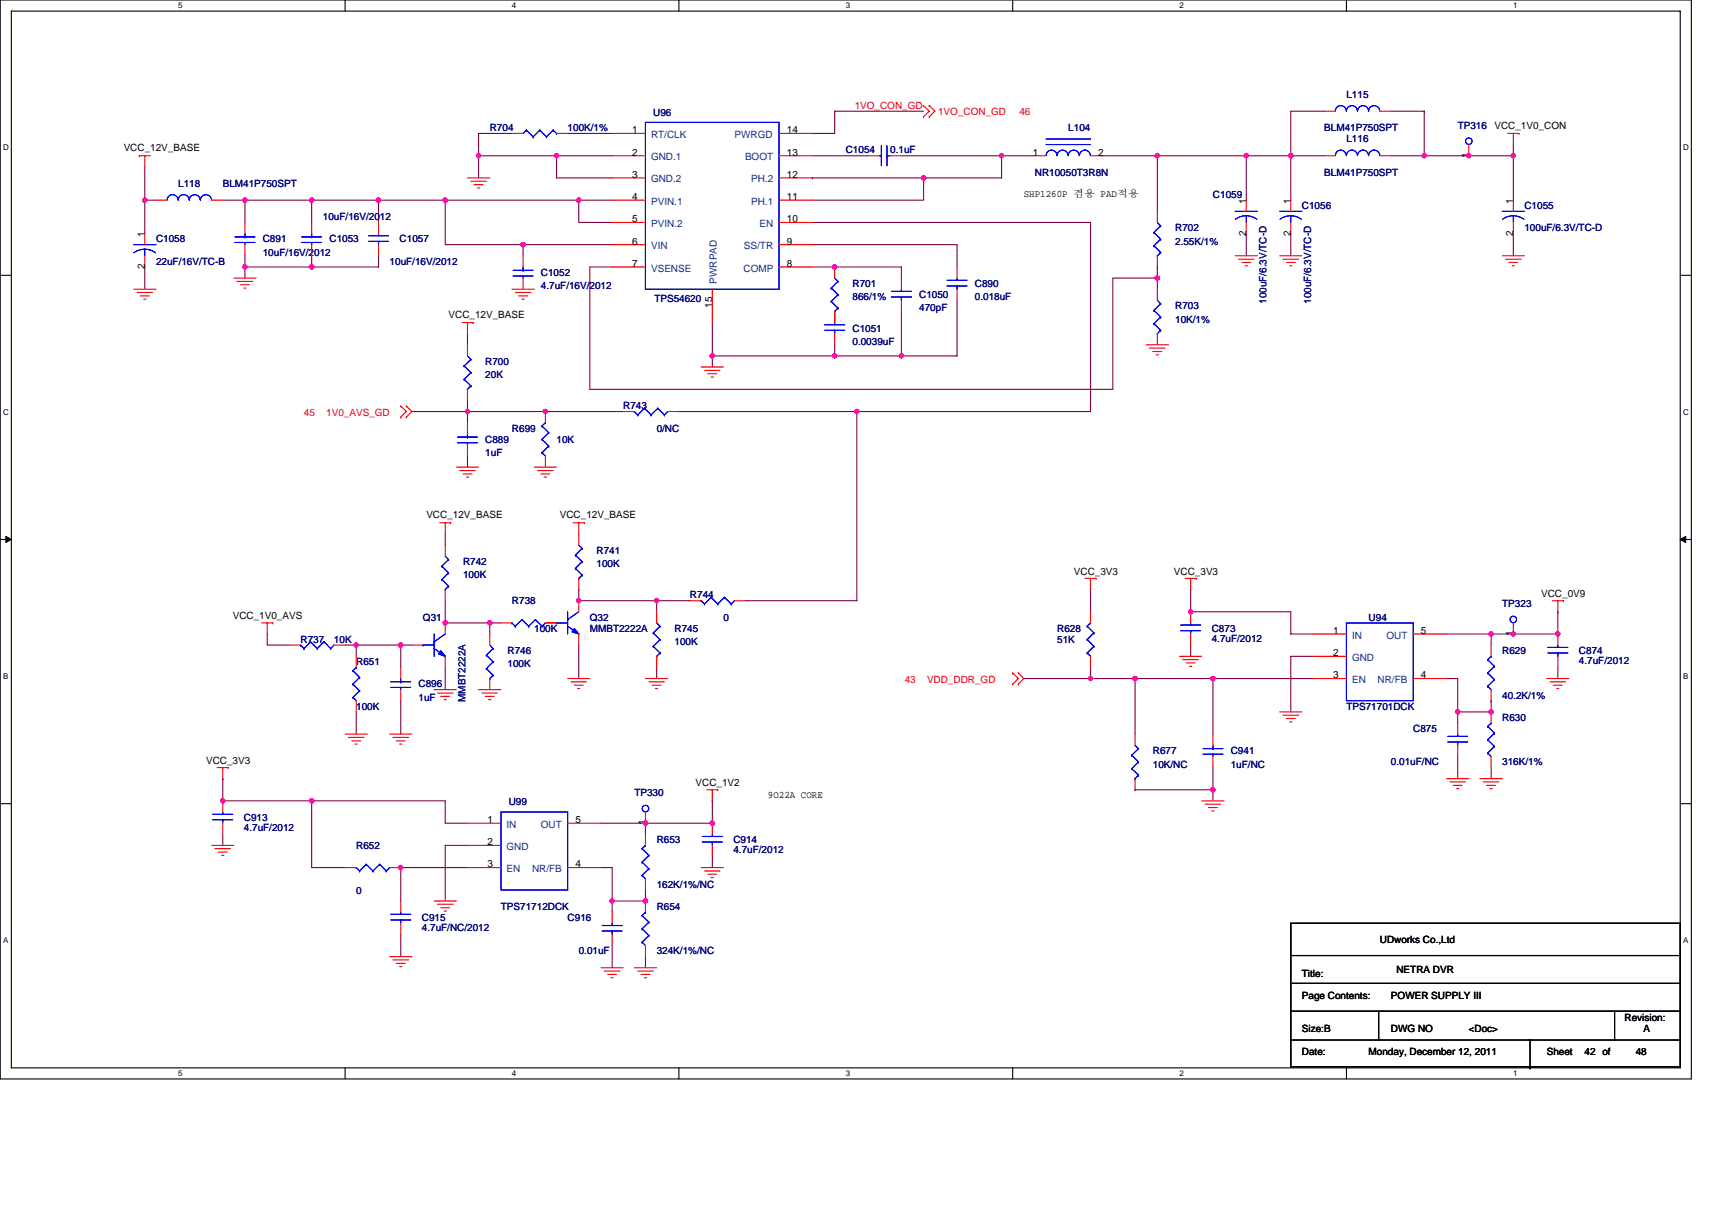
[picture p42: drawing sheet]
<svg xmlns="http://www.w3.org/2000/svg" width="297mm" height="210mm" viewBox="0 0 297 210" stroke-linecap="round" stroke-linejoin="round" font-family="sans-serif">
<defs><g id="words">
<g font-size="1.7" fill="#000080">
<text x="233.6" y="17">L115</text>
<text x="85" y="22.8">R704</text>
<text x="98.5" y="22.8">100K/1%</text>
<text x="113.3" y="20.1">U96</text>
<text x="185.4" y="22.8">L104</text>
<text x="229.8" y="22.8">BLM41P750SPT</text>
<text x="252.9" y="22.4">TP316</text>
<text x="146.7" y="26.6">C1054</text>
<text x="154.5" y="26.6">0.1uF</text>
<text x="233.6" y="24.7">L116</text>
<text x="30.9" y="32.4">L118</text>
<text x="38.6" y="32.4">BLM41P750SPT</text>
<text x="179.6" y="30.5">NR10050T3R8N</text>
<text x="210.5" y="34.4">C1059</text>
<text x="229.8" y="30.5">BLM41P750SPT</text>
<text x="56" y="38.2">10uF/16V/2012</text>
<text x="203.9" y="40.2">R702</text>
<text x="225.9" y="36.3">C1056</text>
<text x="264.5" y="36.3">C1055</text>
<text x="264.5" y="40.2">100uF/6.3V/TC-D</text>
<text x="27.1" y="42.1">C1058</text>
<text x="27.1" y="45.9">22uF/16V/TC-B</text>
<text x="45.6" y="42.1">C891</text>
<text x="45.6" y="44.4">10uF/16V/2012</text>
<text x="57.2" y="42.1">C1053</text>
<text x="67.6" y="45.9">10uF/16V/2012</text>
<text x="69.3" y="42.1">C1057</text>
<text x="93.8" y="47.9">C1052</text>
<text x="203.9" y="42.5">2.55K/1%</text>
<text x="93.8" y="50.2">4.7uF/16V/2012</text>
<text x="113.5" y="52.5">TPS54620</text>
<text x="147.9" y="49.8">R701</text>
<text x="147.9" y="52.1">866/1%</text>
<text x="159.5" y="51.7">C1050</text>
<text x="169.1" y="49.8">C890</text>
<text x="169.1" y="52.1">0.018uF</text>
<text x="203.9" y="53.7">R703</text>
<text x="219.8" y="52.7" transform="rotate(-90 219.8 52.7)">100uF/6.3V/TC-D</text>
<text x="227.5" y="52.7" transform="rotate(-90 227.5 52.7)">100uF/6.3V/TC-D</text>
<text x="147.9" y="57.5">C1051</text>
<text x="147.9" y="59.8">0.0039uF</text>
<text x="159.5" y="54">470pF</text>
<text x="203.9" y="56">10K/1%</text>
<text x="84.2" y="63.3">R700</text>
<text x="84.2" y="65.6">20K</text>
<text x="108.1" y="71">R743</text>
<text x="84.2" y="76.8">C889</text>
<text x="88.8" y="74.9">R699</text>
<text x="96.6" y="76.8">10K</text>
<text x="113.9" y="74.9">0/NC</text>
<text x="84.2" y="79.1">1uF</text>
<text x="80.3" y="98.1">R742</text>
<text x="80.3" y="100.4">100K</text>
<text x="103.5" y="96.1">R741</text>
<text x="103.5" y="98.4">100K</text>
<text x="73.4" y="107.7">Q31</text>
<text x="88.8" y="104.8">R738</text>
<text x="102.3" y="107.7">Q32</text>
<text x="119.7" y="103.8">R744</text>
<text x="125.5" y="107.7">0</text>
<text x="237.5" y="107.7">U94</text>
<text x="260.6" y="105.4">TP323</text>
<text x="52.2" y="111.6">R737</text>
<text x="57.9" y="111.6">10K</text>
<text x="88.1" y="113.5">R746</text>
<text x="92.7" y="109.6">100K</text>
<text x="102.3" y="109.6">MMBT2222A</text>
<text x="117" y="109.6">R745</text>
<text x="117" y="112">100K</text>
<text x="183.4" y="109.6">R628</text>
<text x="183.4" y="111.6">51K</text>
<text x="210.2" y="109.6">C873</text>
<text x="210.2" y="111.4">4.7uF/2012</text>
<text x="260.6" y="113.5">R629</text>
<text x="274" y="113.5">C874</text>
<text x="61.8" y="115.4">R651</text>
<text x="72.6" y="119.3">C896</text>
<text x="88.1" y="115.8">100K</text>
<text x="274" y="115.2">4.7uF/2012</text>
<text x="61.8" y="123.1">100K</text>
<text x="72.6" y="121.6">1uF</text>
<text x="80.8" y="121.8" transform="rotate(-90 80.8 121.8)">MMBT2222A</text>
<text x="233.6" y="123.1">TPS71701DCK</text>
<text x="260.6" y="121.2">40.2K/1%</text>
<text x="260.6" y="125.1">R630</text>
<text x="200" y="130.9">R677</text>
<text x="213.5" y="130.9">C941</text>
<text x="245.2" y="127">C875</text>
<text x="200" y="133.2">10K/NC</text>
<text x="213.5" y="133.2">1uF/NC</text>
<text x="241.3" y="132.8">0.01uF/NC</text>
<text x="260.6" y="132.8">316K/1%</text>
<text x="42.3" y="142.5">C913</text>
<text x="88.3" y="139.8">U99</text>
<text x="110.1" y="138.2">TP330</text>
<text x="42.3" y="144.2">4.7uF/2012</text>
<text x="61.8" y="147.3">R652</text>
<text x="113.9" y="146.3">R653</text>
<text x="127.3" y="146.3">C914</text>
<text x="127.3" y="148.1">4.7uF/2012</text>
<text x="61.8" y="155.2">0</text>
<text x="113.9" y="154.1">162K/1%/NC</text>
<text x="73.2" y="159.8">C915</text>
<text x="73.2" y="161.6">4.7uF/NC/2012</text>
<text x="86.9" y="157.9">TPS71712DCK</text>
<text x="98.5" y="159.8">C916</text>
<text x="113.9" y="157.9">R654</text>
<text x="100.4" y="165.6">0.01uF</text>
<text x="113.9" y="165.6">324K/1%/NC</text>
</g>
<g font-size="1.7">
<text x="109.7" y="23.1">1</text>
<text x="136.5" y="23.1">14</text>
<text x="259.3" y="22.4">VCC_1V0_CON</text>
<text x="21.5" y="26.2">VCC_12V_BASE</text>
<text x="109.7" y="27">2</text>
<text x="136.5" y="27">13</text>
<text x="179.2" y="27">1</text>
<text x="190.6" y="27">2</text>
<text x="254.8" y="27.4" transform="rotate(-90 254.8 27.4)">1</text>
<text x="109.7" y="30.9">3</text>
<text x="109.7" y="34.7">4</text>
<text x="136.5" y="34.7">11</text>
<text x="136.5" y="30.9">12</text>
<text x="177.6" y="34.2">SHP1260P 겸용 PAD적용</text>
<text x="216.2" y="35.3" transform="rotate(-90 216.2 35.3)">1</text>
<text x="223.9" y="35.3" transform="rotate(-90 223.9 35.3)">1</text>
<text x="262.5" y="35.3" transform="rotate(-90 262.5 35.3)">1</text>
<text x="25.1" y="41.1" transform="rotate(-90 25.1 41.1)">1</text>
<text x="109.7" y="38.6">5</text>
<text x="136.5" y="38.6">10</text>
<text x="216.2" y="40.9" transform="rotate(-90 216.2 40.9)">2</text>
<text x="223.9" y="40.9" transform="rotate(-90 223.9 40.9)">2</text>
<text x="262.5" y="40.9" transform="rotate(-90 262.5 40.9)">2</text>
<text x="25.1" y="46.7" transform="rotate(-90 25.1 46.7)">2</text>
<text x="109.7" y="42.4">6</text>
<text x="109.7" y="46.3">7</text>
<text x="136.5" y="42.4">9</text>
<text x="136.5" y="46.3">8</text>
<text x="123.6" y="53.4" transform="rotate(-90 123.6 53.4)">15</text>
<text x="77.8" y="55.2">VCC_12V_BASE</text>
<text x="74" y="90">VCC_12V_BASE</text>
<text x="97.1" y="90">VCC_12V_BASE</text>
<text x="186.3" y="99.8">VCC_3V3</text>
<text x="203.7" y="99.8">VCC_3V3</text>
<text x="40.4" y="107.3">VCC_1V0_AVS</text>
<text x="267.4" y="103.7">VCC_0V9</text>
<text x="231.3" y="110">1</text>
<text x="231.3" y="113.9">2</text>
<text x="246.5" y="110">5</text>
<text x="262.5" y="110.4" transform="rotate(-90 262.5 110.4)">1</text>
<text x="231.3" y="117.7">3</text>
<text x="246.5" y="117.7">4</text>
<text x="35.7" y="132.6">VCC_3V3</text>
<text x="120.7" y="136.5">VCC_1V2</text>
<text x="84.6" y="142.8">1</text>
<text x="99.8" y="142.8">5</text>
<text x="112" y="143.2" transform="rotate(-90 112 143.2)">1</text>
<text x="133.2" y="138.4">9O22A CORE</text>
<text x="84.6" y="146.7">2</text>
<text x="84.6" y="150.5">3</text>
<text x="99.8" y="150.5">4</text>
<text x="239.4" y="163.7">UDworks Co.,Ltd</text>
<text x="225.9" y="169.5">Title:</text>
<text x="225.9" y="173.4">Page Contents:</text>
<text x="241.3" y="173.4">POWER SUPPLY III</text>
<text x="242.3" y="168.9">NETRA DVR</text>
<text x="225.9" y="179.1">Size:B</text>
<text x="241.3" y="179.1">DWG NO</text>
<text x="254.8" y="179.1">&lt;Doc&gt;</text>
<text x="281.9" y="177.2">Revision:</text>
<text x="285.2" y="179.1">A</text>
<text x="225.9" y="183">Date:</text>
<text x="237.5" y="183">Monday, December 12, 2011</text>
<text x="268.4" y="183">Sheet</text>
<text x="274.9" y="183">42 of</text>
<text x="283.8" y="183">48</text>
</g>
<g font-size="1.7" fill="#004080">
<text x="113" y="23.9">RT/CLK</text>
<text x="127.5" y="23.9">PWRGD</text>
<text x="113" y="27.8">GND.1</text>
<text x="129.3" y="27.8">BOOT</text>
<text x="113" y="31.7">GND.2</text>
<text x="113" y="35.5">PVIN.1</text>
<text x="130.3" y="35.5">PH.1</text>
<text x="130.3" y="31.7">PH.2</text>
<text x="113" y="39.4">PVIN.2</text>
<text x="131.8" y="39.4">EN</text>
<text x="113" y="43.2">VIN</text>
<text x="113" y="47.1">VSENSE</text>
<text x="129" y="47.1">COMP</text>
<text x="129.1" y="43.2">SS/TR</text>
<text x="124.4" y="49.2" transform="rotate(-90 124.4 49.2)">PWRPAD</text>
<text x="234.6" y="110.8">IN</text>
<text x="240.6" y="110.8">OUT</text>
<text x="234.6" y="114.7">GND</text>
<text x="234.6" y="118.5">EN</text>
<text x="239" y="118.5">NR/FB</text>
<text x="87.9" y="143.6">IN</text>
<text x="93.8" y="143.6">OUT</text>
<text x="87.9" y="147.5">GND</text>
<text x="87.9" y="151.3">EN</text>
<text x="92.3" y="151.3">NR/FB</text>
</g>
<g font-size="1.7" fill="#f00">
<text x="148.3" y="18.9">1VO_CON_GD</text>
<text x="162.8" y="19.9">1VO_CON_GD</text>
<text x="176.9" y="19.9">46</text>
<text x="52.7" y="72.2">45</text>
<text x="56.6" y="72.2">1V0_AVS_GD</text>
<text x="157" y="118.5">43</text>
<text x="160.8" y="118.5">VDD_DDR_GD</text>
</g>
<g font-size="1.4">
<text x="30.9" y="1.5">5</text>
<text x="88.8" y="1.5">4</text>
<text x="146.7" y="1.5">3</text>
<text x="204.7" y="1.5">2</text>
<text x="262.6" y="1.5">1</text>
<text x=".5" y="26.1">D</text>
<text x="292" y="26.1">D</text>
<text x=".5" y="71.9">C</text>
<text x="292" y="71.9">C</text>
<text x=".5" y="117.8">B</text>
<text x="292" y="117.8">B</text>
<text x=".5" y="163.6">A</text>
<text x="292" y="163.6">A</text>
<text x="30.9" y="186.8">5</text>
<text x="88.8" y="186.8">4</text>
<text x="146.7" y="186.8">3</text>
<text x="204.7" y="186.8">2</text>
<text x="262.6" y="186.8">1</text>
</g>
</g></defs>
<path d="M0 0h293.5v187.2h-293.5zM2 1.9h289.5v183.4h-289.5z" fill="none" stroke="#000" stroke-width=".19"/>
<g fill="#fff">
<path d="M30.9 .2h.8v1.6h-.8z"/>
<path d="M30.9 185.5h.8v1.6h-.8z"/>
</g>
<path d="M59.9 0v1.9M59.9 185.3v1.9" fill="none" stroke="#000" stroke-width=".19"/>
<g fill="#fff">
<path d="M88.8 .2h.8v1.6h-.8z"/>
<path d="M88.8 185.5h.8v1.6h-.8z"/>
</g>
<path d="M117.8 0v1.9M117.8 185.3v1.9" fill="none" stroke="#000" stroke-width=".19"/>
<g fill="#fff">
<path d="M146.7 .2h.8v1.6h-.8z"/>
<path d="M146.7 185.5h.8v1.6h-.8z"/>
</g>
<path d="M175.7 0v1.9M175.7 185.3v1.9" fill="none" stroke="#000" stroke-width=".19"/>
<g fill="#fff">
<path d="M204.7 .2h.7v1.6h-.7z"/>
<path d="M204.7 185.5h.7v1.6h-.7z"/>
</g>
<path d="M233.6 0v1.9M233.6 185.3v1.9" fill="none" stroke="#000" stroke-width=".19"/>
<g fill="#fff">
<path d="M262.6 .2h.7v1.6h-.7z"/>
<path d="M262.6 185.5h.7v1.6h-.7z"/>
<path d="M.5 24.8h1v1.6h-1z"/>
<path d="M292 24.8h1v1.6h-1z"/>
<path d="M.5 70.7h1v1.5h-1z"/>
<path d="M292 70.7h1v1.5h-1z"/>
</g>
<path d="M0 47.8h2M291.5 47.8h2" fill="none" stroke="#000" stroke-width=".19"/>
<g fill="#fff">
<path d="M.5 116.5h.9v1.6h-.9z"/>
<path d="M292 116.5h.9v1.6h-.9z"/>
</g>
<path d="M0 93.6h2M291.5 93.6h2" fill="none" stroke="#000" stroke-width=".19"/>
<path d="M1 93.1l1 .5-1 .5zM291.5 93.6l1-.5v1z" fill="#000" stroke="#000" stroke-width=".17"/>
<g fill="#fff">
<path d="M.5 162.4h.9v1.5h-.9z"/>
<path d="M292 162.4h.9v1.5h-.9z"/>
</g>
<path d="M0 139.5h2M291.5 139.5h2M224 160.2h67.5v24.9h-67.5zM224 165.8h67.5M224 175.5h.1M224 175.5h67.5M224.2 170.6h67.3M239.2 175.5v5M280.1 175.5v5M224.2 180.5h67.3M265.5 185.3h.1M265.5 180.5v4.8" fill="none" stroke="#000" stroke-width=".19"/>
<g fill="none" stroke="#800040" stroke-width=".19">
<path d="M144.8 19.3v3.9h-3.9M144.8 19.3h.1M144.8 19.3h15.4M229.8 19.3h-5.8v7.7M241.3 19.3h5.8M247.1 19.3h.1M247.1 19.3v7.7M25.1 29v5.7h2M25.1 34.7h.1M25.1 34.7v5.8M38.6 34.7h3.9M42.5 34.7v3.9"/>
<path d="M42.5 34.7h11.6v3.9M42.5 34.7h.1M54.1 34.7h11.6v3.9M54.1 34.7h.1M65.7 34.7h11.6v7.8h13.5M65.7 34.7h.1M77.3 34.7h23.1v3.9h5.8M77.3 34.7h.1M83 27h.1M83 27v3.9M83 27h13.6M88.8 23.2h-5.8v3.8"/>
<path d="M96.6 27h.1M96.6 27h9.6M96.6 27v3.9h9.6M98.5 23.2h7.7M100.4 34.7h.1M100.4 34.7h5.8M140.9 38.6h48.3v32.8h-40.5M140.9 30.9h.1M140.9 27h9.7M140.9 30.9h19.3M156.4 27h17.4M160.2 30.9v3.8h-19.3"/>
<path d="M173.8 27h.1M173.8 27v3.9h-13.6M173.8 27h5.8M191.2 27h9.6M200.8 27h.1M200.8 27h15.4M200.8 27v9.7M216.2 27v7.7M216.2 27h.1M216.2 27h7.8M224 27h5.8M224 27h.1"/>
<path d="M224 27v7.7M241.3 27h5.8M247.1 27h7.7M254.8 27h.1M254.8 27h7.8M262.6 27h.1M262.6 25.1v1.9M262.6 27v7.7M25.1 46.3v3.9M42.5 46.3h.1M42.5 44.4v1.9h11.6M42.5 46.3v2"/>
<path d="M54.1 44.4v1.9M54.1 46.3h.1M65.7 44.4v1.9h-11.6M81.1 57.9v1.9M90.8 42.5h15.4M90.8 42.5h.1M90.8 42.5v1.9M106.2 46.3h-3.9v21.3h90.8v-19.3h7.7M123.6 56v5.8M140.9 42.5h25.1v3.8M140.9 46.3h3.9M144.8 46.3h.1"/>
<path d="M144.8 46.3h11.6v2M144.8 59.8v2M144.8 54v2M156.4 54h.1M156.4 54v7.8M166 52.1v9.7h-9.6M200.8 48.3v1.9M200.8 46.3h.1M200.8 46.3v2M216.2 40.5v3.9M224 40.5v3.9M262.6 40.5v3.9"/>
<path d="M71.5 71.4h9.6M81.1 79.1v2M81.1 71.4h.1M81.1 69.5v1.9M81.1 71.4h27M81.1 71.4v1.9M117.8 71.4h30.9M123.6 61.8v1.9M123.6 61.8h.1M123.6 61.8h21.2M144.8 61.8h11.6M148.7 71.4h.1"/>
<path d="M148.7 71.4v32.8h-19.3M77.3 92.6v2M46.4 110v2h3.8M59.9 112h1.9M61.8 112h.1M61.8 112v1.9M61.8 112h7.7M69.5 112h.1M69.5 112h2M69.5 112v3.8M77.3 115.8v3.9M77.3 104.2v3.9"/>
<path d="M77.3 108.1h.1M77.3 108.1h7.7M85 108.1h1.9M85 108.1h.1M85 108.1v1.9M94.6 108.1h2M100.4 112v5.8M100.4 102.3h.1M100.4 102.3v1.9h13.5v2M113.9 104.2h.1M113.9 115.8v2M113.9 104.2h5.8"/>
<path d="M177.6 117.8h11.6M189.2 102.3v3.9M189.2 115.8v2M189.2 117.8h.1M189.2 117.8h21.3M196.9 117.8h.1M196.9 117.8v9.6M206.6 102.3v3.9h17.4v3.8h3.8M206.6 102.3h.1M206.6 112v1.9M210.5 117.8h17.3M210.5 117.8h.1"/>
<path d="M210.5 117.8v9.6M227.8 113.9h-3.8v9.6M251 117.8h1.9v5.7M251 110h7.7M258.7 110v2M258.7 110h.1M262.6 110h.1M270.3 106.2h.1M270.3 115.8v2M270.3 106.2v3.8h-11.6M38.6 135.1v3.9h15.5M38.6 135.1h.1"/>
<path d="M54.1 139v11.6h5.8M54.1 139h23.2v3.9h3.8M54.1 139h.1M61.8 123.5v3.9M69.5 121.6v5.8M123.6 139h.1M123.6 139v3.9h-11.6M196.9 137.1h.1M196.9 137.1h13.6M210.5 133.2v5.8M252.9 123.5h.1M252.9 131.3v3.8"/>
<path d="M252.9 123.5v2M258.7 133.2v1.9M258.7 121.6h.1M258.7 121.6v1.9h-5.8M38.6 144.8v1.9M69.5 150.6v5.8M69.5 150.6h.1M69.5 150.6h11.6M81.1 146.7h-3.8v9.7M104.3 150.6h1.9v5.8M104.3 142.9h7.7M106.2 156.4h.1"/>
<path d="M106.2 156.4v1.9M112 142.9h.1M112 142.9v1.9M112 154.4h.1M112 154.4v2h-5.8M123.6 148.6v2M69.5 162.2v3.8M106.2 164.1v3.8M112 166v1.9"/>
</g>
<g fill="#f0f" stroke="#f0f" stroke-width=".19">
<circle cx="206.6" cy="106.2" r=".38"/>
<circle cx="270.3" cy="110" r=".38"/>
<circle cx="262.6" cy="110" r=".38"/>
<circle cx="252.9" cy="123.5" r=".38"/>
<circle cx="258.7" cy="123.5" r=".38"/>
<circle cx="189.2" cy="117.7" r=".38"/>
<circle cx="210.4" cy="137" r=".38"/>
<circle cx="210.4" cy="117.7" r=".38"/>
<circle cx="196.9" cy="117.7" r=".38"/>
<circle cx="258.7" cy="110" r=".38"/>
<circle cx="144.8" cy="46.3" r=".38"/>
<circle cx="96.5" cy="27" r=".38"/>
<circle cx="173.8" cy="27" r=".38"/>
<circle cx="77.2" cy="34.7" r=".38"/>
<circle cx="90.7" cy="42.4" r=".38"/>
<circle cx="65.7" cy="34.7" r=".38"/>
<circle cx="83" cy="27" r=".38"/>
<circle cx="247.1" cy="27" r=".38"/>
<circle cx="262.6" cy="27" r=".38"/>
<circle cx="42.5" cy="46.3" r=".38"/>
<circle cx="223.9" cy="27" r=".38"/>
<circle cx="216.2" cy="27" r=".38"/>
<circle cx="160.3" cy="30.9" r=".38"/>
<circle cx="156.4" cy="61.8" r=".38"/>
<circle cx="54.1" cy="46.3" r=".38"/>
<circle cx="54.1" cy="34.7" r=".38"/>
<circle cx="144.8" cy="61.8" r=".38"/>
<circle cx="123.6" cy="61.8" r=".38"/>
<circle cx="200.8" cy="27" r=".38"/>
<circle cx="42.5" cy="34.7" r=".38"/>
<circle cx="254.8" cy="27" r=".38"/>
<circle cx="25.1" cy="34.7" r=".38"/>
<circle cx="200.8" cy="48.2" r=".38"/>
<circle cx="100.4" cy="34.7" r=".38"/>
<circle cx="94.6" cy="71.4" r=".38"/>
<circle cx="81.1" cy="71.4" r=".38"/>
<circle cx="69.5" cy="150.6" r=".38"/>
<circle cx="123.6" cy="142.8" r=".38"/>
<circle cx="112" cy="142.8" r=".38"/>
<circle cx="106.2" cy="156.3" r=".38"/>
<circle cx="54.1" cy="139" r=".38"/>
<circle cx="38.6" cy="139" r=".38"/>
<circle cx="112" cy="156.3" r=".38"/>
<circle cx="69.5" cy="111.9" r=".38"/>
<circle cx="61.8" cy="111.9" r=".38"/>
<circle cx="100.4" cy="104.2" r=".38"/>
<circle cx="113.9" cy="104.2" r=".38"/>
<circle cx="148.7" cy="71.4" r=".38"/>
<circle cx="85" cy="108.1" r=".38"/>
<circle cx="77.2" cy="108.1" r=".38"/>
</g>
<g fill="none" stroke="#f00" stroke-width=".19">
<path d="M160.2 18.3h.1M160.2 18.3l1 1-1 1M161.2 18.3h.1M161.2 18.3l1 1-1 1M229.8 19.3h1.9M239.4 19.3h1.9M24.2 27h.1M24.2 27h1.9M25.1 27v2M27.1 34.7h1.9M36.7 34.7h1.9M42.5 38.6v1.9"/>
<path d="M54.1 38.6v1.9M65.7 38.6v1.9M81.1 30.9h3.9M81.7 31.5h2.7M82.3 32h1.5M82.8 32.6h.4M88.8 23.2h2M96.6 23.2h1.9M106.2 23.2h5.8M106.2 27h5.8M106.2 34.7h5.8M106.2 30.9h5.8"/>
<path d="M106.2 38.6h5.8M135.2 23.2h5.7M135.2 27h5.7M135.2 34.7h5.7M135.2 30.9h5.7M135.2 38.6h5.7M150.6 27h1.9M154.5 27h1.9M160.2 20.3h.1M161.2 20.3h.1M179.6 27h1.9M189.2 27h2"/>
<path d="M200.8 36.7v1.9M216.2 34.7v2M216.2 38.6v1.9M224 34.7v2M224 38.6v1.9M229.8 27h1.9M239.4 27h1.9M254.8 25.1v1.9M261.6 23.2h1.9M262.6 23.2v1.9M262.6 34.7v2M262.6 38.6v1.9"/>
<path d="M263.5 23.2h.1M23.2 50.2h3.9M23.8 50.8h2.7M24.4 51.4h1.5M24.9 51.9h.4M25.1 40.5v2M25.1 44.4v1.9M40.6 48.3h3.8M41.1 48.8h2.8M41.7 49.4h1.6M42.3 50h.4M42.5 42.5v1.9"/>
<path d="M54.1 42.5v1.9M65.7 42.5v1.9M80.2 56h1.9M81.1 56v1.9M81.1 59.8v2M82.1 56h.1M88.8 50.2h3.9M89.4 50.8h2.7M90 51.4h1.5M90.6 51.9h.3M90.8 44.4v1.9M90.8 48.3v1.9"/>
<path d="M106.2 42.5h5.8M106.2 46.3h5.8M123.6 50.2v5.8M135.2 42.5h5.7M135.2 46.3h5.7M144.8 46.3v2M144.8 54v2M144.8 57.9v1.9M156.4 48.3v1.9M156.4 52.1v1.9M166 46.3v2M166 50.2v1.9"/>
<path d="M198.9 59.8h3.8M200.8 44.4v1.9M200.8 50.2v1.9M200.8 57.9v1.9M214.3 44.4h3.9M214.9 45h2.7M215.5 45.6h1.5M216 46.1h.4M222 44.4h3.9M222.6 45h2.7M223.2 45.6h1.5M223.8 46.1h.4"/>
<path d="M260.6 44.4h3.9M261.2 45h2.7M261.8 45.6h1.5M262.4 46.1h.4M69.5 70.5h.1M69.5 72.4h.1M69.5 70.5l1 .9-1 1M70.5 70.5h.1M70.5 72.4h.1M70.5 70.5l1 .9-1 1M81.1 67.6v1.9M81.1 73.3v2"/>
<path d="M81.1 77.2v1.9M94.6 71.4v1.9M94.6 79.1v2M108.1 71.4h2M115.9 71.4h1.9M121.6 63.7h3.9M122.2 64.3h2.7M122.8 64.9h1.6M123.4 65.4h.4M199.4 60.4h2.7M200 61h1.6M200.6 61.6h.4"/>
<path d="M76.3 90.7h1.9M77.3 90.7v1.9M77.3 94.6v1.9M78.2 90.7h.1M79.2 81.1h3.8M79.8 81.7h2.7M80.3 82.2h1.6M80.9 82.8h.4M92.7 81.1h3.9M93.3 81.7h2.7M93.8 82.2h1.6M94.4 82.8h.4"/>
<path d="M99.5 90.7h1.9M100.4 90.7v3.9M101.4 90.7h.1M45.4 108.1h1.9M46.4 108.1v1.9M47.3 108.1h.1M50.2 112h2M58 112h1.9M61.8 113.9v1.9M69.5 115.8v2M69.5 119.7v1.9M71.5 112h1.9"/>
<path d="M75.3 119.7h3.9M77.3 102.3v1.9M77.3 108.1v1.9M77.3 113.9v1.9M83 119.7h3.9M85 110v2M85 117.8v1.9M86.9 108.1h1.9M94.6 108.1h2M98.5 117.8h3.8M99.1 118.3h2.7M99.6 118.9h1.6"/>
<path d="M100.2 119.5h.4M100.4 100.4v1.9M100.4 104.2v2M100.4 110v2M112 117.8h3.9M112.6 118.3h2.7M113.2 118.9h1.5M113.7 119.5h.4M113.9 106.2v1.9M113.9 113.9v1.9M119.7 104.2h1.9M127.4 104.2h2"/>
<path d="M175.7 116.8h.1M175.7 118.7h.1M175.7 116.8l1 1-1 .9M176.7 116.8h.1M176.7 118.7h.1M176.7 116.8l.9 1-.9 .9M188.3 100.4h1.9M189.2 100.4v1.9M189.2 106.2v1.9M189.2 113.9v1.9M190.2 100.4h.1M204.7 113.9h3.8"/>
<path d="M205.2 114.5h2.7M205.6 100.4h2M205.8 115h1.6M206.4 115.6h.4M206.6 100.4v1.9M206.6 106.2v1.9M206.6 110v2M207.6 100.4h.1M227.8 110h5.8M227.8 113.9h5.8M227.8 117.8h5.8M245.2 110h5.8"/>
<path d="M245.2 117.8h5.8M258.7 112v1.9M258.7 119.7v1.9M262.6 108.1v1.9M268.4 117.8h3.8M268.9 118.3h2.7M269.3 104.2h1.9M269.5 118.9h1.6M270.1 119.5h.4M270.3 104.2v2M270.3 110v2M270.3 113.9v1.9"/>
<path d="M271.2 104.2h.1M37.7 133.2h1.9M38.6 133.2v1.9M38.6 139v1.9M39.6 133.2h.1M59.9 127.4h3.8M60.4 128h2.8M61 128.6h1.6M61.6 129.1h.4M61.8 121.6v1.9M67.6 127.4h3.9M68.2 128h2.7"/>
<path d="M68.8 128.6h1.5M69.3 129.1h.4M75.9 120.3h2.7M76.5 120.8h1.5M77.1 121.4h.3M83.6 120.3h2.7M84.2 120.8h1.5M84.8 121.4h.4M122.6 137.1h1.9M123.6 137.1v1.9M124.5 137.1h.1M196.9 127.4v1.9"/>
<path d="M196.9 135.1v2M208.5 139h3.9M209.1 139.6h2.7M210.5 127.4v1.9M210.5 131.3v1.9M222 123.5h3.9M222.6 124.1h2.7M223.2 124.7h1.5M223.8 125.3h.4M251 135.1h3.8M251.6 135.7h2.7M252.2 136.3h1.5"/>
<path d="M252.7 136.9h.4M252.9 125.5v1.9M252.9 129.3v2M256.8 135.1h3.8M257.4 135.7h2.7M257.9 136.3h1.6M258.5 136.9h.4M258.7 123.5v2M258.7 131.3v1.9M36.7 146.7h3.9M37.3 147.3h2.7M37.9 147.9h1.5"/>
<path d="M38.5 148.4h.3M38.6 142.9v1.9M59.9 150.6h1.9M67.6 150.6h1.9M69.5 156.4v1.9M75.3 156.4h3.9M75.9 156.9h2.7M76.5 157.5h1.5M77.1 158.1h.3M81.1 150.6h5.8M81.1 142.9h5.8M81.1 146.7h5.8"/>
<path d="M98.5 150.6h5.8M98.5 142.9h5.8M106.2 158.3v1.9M112 140.9v2M112 144.8v1.9M112 152.5v1.9M112 156.4v1.9M121.6 150.6h3.9M122.2 151.2h2.7M122.8 151.7h1.6M123.4 152.3h.4M123.6 142.9v1.9"/>
<path d="M123.6 146.7v1.9M209.7 140.1h1.5M210.2 140.7h.4M67.6 166h3.9M68.2 166.6h2.7M68.8 167.2h1.5M69.3 167.7h.4M69.5 160.2v2M104.3 167.9h3.8M104.9 168.5h2.7M105.4 169.1h1.6M106 169.7h.4"/>
<path d="M106.2 162.2v1.9M110.1 167.9h3.8M110.7 168.5h2.6M111.2 169.1h1.6M111.8 169.7h.4M112 164.1v1.9"/>
</g>
<g fill="none" stroke="#00f" stroke-width=".19">
<path d="M231.7 19.3a.95 .95 0 0 1 .9-1 .95 .95 0 0 1 1 1M233.6 19.3a.95 .95 0 0 1 1-1 .95 .95 0 0 1 .9 1 .96 .96 0 0 1 1-1 .96 .96 0 0 1 .9 1M237.5 19.3a.96 .96 0 0 1 .9-1 .96 .96 0 0 1 1 1M29 34.7a.95 .95 0 0 1 .9-.9 .95 .95 0 0 1 1 .9M30.9 34.7a.95 .95 0 0 1 1-.9 .95 .95 0 0 1 .9 .9 .96 .96 0 0 1 1-.9 .96 .96 0 0 1 1 .9M34.8 34.7a.96 .96 0 0 1 .9-.9 .96 .96 0 0 1 1 .9M91.4 22.6h.1M91.4 22.6l-.6 .6M91.4 22.6l1.1 1.1M92.5 23.7h.1M93.7 22.6h.1M93.7 22.6l-1.2 1.1"/>
<path d="M93.7 22.6l1.1 1.1M94.8 23.7h.1M96 22.6h.1M96 22.6l-1.2 1.1M96 22.6l.6 .6M96.6 23.2h.1M112 21.2h23.2v29h-23.2zM152.5 27h.4M152.9 25.3v3.5M153.9 25.3v3.5M153.9 27h.1M153.9 27h.6"/>
<path d="M181.5 25.1h7.7M181.5 24.1h7.7M181.5 27a.95 .95 0 0 1 1-.9 .95 .95 0 0 1 .9 .9M183.4 27a.95 .95 0 0 1 1-.9 .95 .95 0 0 1 .9 .9 .96 .96 0 0 1 1-.9 .96 .96 0 0 1 1 .9M187.3 27a.95 .95 0 0 1 .9-.9 .95 .95 0 0 1 1 .9M200.8 38.6l.6 .6M201.4 39.2h.1M201.4 39.2l-1.2 1.1M214.3 36.7h3.9M216.2 37.4l1.2 .3 .7 .4M216.2 37.4l-1.2 .3-.6 .4M216.2 37.4v1.2"/>
<path d="M222 36.7h3.9M223.9 37.4l1.2 .3 .7 .4M223.9 37.4l-1.1 .3-.7 .4M224 37.4v1.2M231.7 27a.95 .95 0 0 1 .9-.9 .95 .95 0 0 1 1 .9M233.6 27a.95 .95 0 0 1 1-.9 .95 .95 0 0 1 .9 .9 .96 .96 0 0 1 1-.9 .96 .96 0 0 1 .9 .9M237.5 27a.96 .96 0 0 1 .9-.9 .96 .96 0 0 1 1 .9M260.6 36.7h3.9M262.5 37.4l1.2 .3 .7 .4M262.5 37.4l-1.1 .3-.7 .4M262.6 37.4v1.2M23.2 42.5h3.9"/>
<path d="M25.1 43.2l1.2 .3 .7 .4M25.1 43.2l-1.2 .3-.7 .4M25.1 43.2v1.2M40.8 41.1h3.4M40.8 42.1h3.4M42.5 42.1v.4M42.5 41.1h.1M42.5 40.5v.6M52.3 41.1h3.5M52.3 42.1h3.5M54.1 42.1v.4M54.1 41.1h.1"/>
<path d="M54.1 40.5v.6M63.9 41.9h3.5M63.9 40.9h3.5M65.7 40.5v.4M65.7 41.9h.1M65.7 41.9v.6M89 46.9h3.5M89 47.9h3.5M90.8 47.9v.4M90.8 46.9h.1M90.8 46.3v.6M143.1 57.3h3.5"/>
<path d="M143.1 56.4h3.5M144.2 50h.1M144.2 52.3h.1M144.2 50l1.2 1.2M144.2 52.3l1.2 1.2M144.8 56v.4M144.8 57.3h.1M144.8 54h.1M144.8 57.3v.6M144.8 48.3l.6 .5M145.4 48.8h.1M145.4 51.2h.1"/>
<path d="M145.4 53.5h.1M145.4 48.8l-1.2 1.2M145.4 51.2l-1.2 1.1M145.4 53.5l-.6 .5M154.7 51.5h3.4M154.7 50.6h3.4M156.4 50.2v.4M156.4 51.5h.1M156.4 51.5v.6M164.3 49.6h3.5M164.3 48.6h3.5M166 48.3v.3"/>
<path d="M166 49.6h.1M166 49.6v.6M200.2 40.3h.1M200.2 42.7h.1M200.2 53.8h.1M200.2 56.2h.1M200.2 40.3l1.2 1.2M200.2 42.7l1.2 1.1M200.2 53.8l1.2 1.2M200.2 56.2l1.2 1.1M200.8 44.4h.1M200.8 57.9h.1"/>
<path d="M200.8 52.1l.6 .6M201.4 41.5h.1M201.4 43.8h.1M201.4 52.7h.1M201.4 55h.1M201.4 57.3h.1M201.4 41.5l-1.2 1.2M201.4 43.8l-.6 .6M201.4 52.7l-1.2 1.1M201.4 55l-1.2 1.2M201.4 57.3l-.6 .6M79.4 75.9h3.4"/>
<path d="M79.4 76.8h3.4M80.5 63.5h.1M80.5 65.8h.1M80.5 63.5l1.2 1.2M80.5 65.8l1.2 1.2M81.1 67.6h.1M81.1 76.8v.4M81.1 75.9h.1M81.1 61.8l.6 .6M81.1 75.3v.6M81.7 62.4h.1M81.7 64.7h.1"/>
<path d="M81.7 67h.1M81.7 62.4l-1.2 1.1M81.7 64.7l-1.2 1.1M81.7 67l-.6 .6M94 78.6h.1M94 76.2h.1M94 73.9h.1M94 78.6l.6 .5M94 76.2l1.2 1.2M94 73.9l1.2 1.2M94.6 73.3h.1M94.6 73.3l-.6 .6"/>
<path d="M95.2 77.4h.1M95.2 75.1h.1M95.2 77.4l-1.2 1.2M95.2 75.1l-1.2 1.1M110.1 71.4h.1M110.1 71.4l.6 .6M110.7 72h.1M111.8 70.8h.1M111.8 70.8l1.2 1.2M111.8 70.8l-1.1 1.2M113 72h.1M114.1 70.8h.1"/>
<path d="M114.1 70.8l1.2 1.2M114.1 70.8l-1.1 1.2M115.3 72h.1M115.9 71.4l-.6 .6M76.7 98.3h.1M76.7 98.3l1.1 1.1M77.3 96.5l.5 .6M77.8 97.1h.1M77.8 99.4h.1M77.8 97.1l-1.1 1.2M77.8 99.4l-1.1 1.2M99.8 96.3h.1"/>
<path d="M99.8 98.6h.1M99.8 96.3l1.2 1.2M99.8 98.6l1.2 1.2M100.4 94.6l.6 .6M101 95.2h.1M101 97.5h.1M101 99.8h.1M101 95.2l-1.2 1.1M101 97.5l-1.2 1.1M101 99.8l-.6 .6M52.2 112h.1M52.2 112l.5 .5"/>
<path d="M52.7 112.5h.1M53.9 111.4h.1M53.9 111.4l1.2 1.1M53.9 111.4l-1.2 1.1M55.1 112.5h.1M56.2 111.4h.1M56.2 111.4l1.2 1.1M56.2 111.4l-1.1 1.1M57.4 112.5h.1M58 112l-.6 .5M61.2 118.7h.1M61.2 116.4h.1"/>
<path d="M61.2 118.7l1.2 1.2M61.2 116.4l1.2 1.2M61.8 115.8h.1M61.8 115.8l-.6 .6M62.4 119.9h.1M62.4 117.6h.1M62.4 119.9l-1.2 1.1M62.4 117.6l-1.2 1.1M67.8 118.3h3.5M67.8 119.3h3.5M69.5 119.3v.4M69.5 118.3h.1"/>
<path d="M69.5 117.8v.5M73.4 112h.1M73.4 112h1.9M75.3 111.4h.1M75.3 110v3.9M75.3 112.5l2 1.4M76.7 100.6h.1M76.7 100.6l1.1 1.1M77.3 113.9h.1M77.3 102.3h.1M77.3 110l-2 1.4M77.8 101.7h.1"/>
<path d="M77.8 101.7l-.5 .6M84.4 113.7h.1M84.4 116h.1M84.4 113.7l1.2 1.2M84.4 116l1.2 1.2M85 117.8h.1M85 112l.6 .5M85.6 112.5h.1M85.6 114.9h.1M85.6 117.2h.1M85.6 112.5l-1.2 1.2M85.6 114.9l-1.2 1.1"/>
<path d="M85.6 117.2l-.6 .6M88.8 108.1h.1M88.8 108.1l.6 .6M89.4 108.7h.1M90.6 107.5h.1M90.6 107.5l1.1 1.2M90.6 107.5l-1.2 1.2M91.7 108.7h.1M92.9 107.5h.1M92.9 107.5l1.1 1.2M92.9 107.5l-1.2 1.2M94 108.7h.1"/>
<path d="M94.6 108.1l-.6 .6M96.6 108.1h.1M96.6 108.1h1.9M98.5 107.5h.1M98.5 106.2v3.8M98.5 108.7l1.9 1.3M100.4 100.4h.1M100.4 110h.1M100.4 106.2l-1.9 1.3M113.3 109.8h.1M113.3 112.2h.1M113.3 109.8l1.2 1.2"/>
<path d="M113.3 112.2l1.2 1.1M113.9 113.9h.1M113.9 108.1l.6 .6M114.5 108.7h.1M114.5 111h.1M114.5 113.3h.1M114.5 108.7l-1.2 1.1M114.5 111l-1.2 1.2M114.5 113.3l-.6 .6M121.6 104.2h.1M121.6 104.2l.6 .6M122.2 104.8h.1"/>
<path d="M123.4 103.7h.1M123.4 103.7l1.1 1.1M123.4 103.7l-1.2 1.1M124.5 104.8h.1M125.7 103.7h.1M125.7 103.7l1.2 1.1M125.7 103.7l-1.2 1.1M126.9 104.8h.1M127.4 104.2l-.5 .6M188.6 113.3h.1M188.6 111h.1M188.6 108.7h.1"/>
<path d="M188.6 113.3l.6 .6M188.6 111l1.2 1.2M188.6 108.7l1.2 1.1M189.2 108.1h.1M189.2 108.1l-.6 .6M189.8 112.2h.1M189.8 109.8h.1M189.8 112.2l-1.2 1.1M189.8 109.8l-1.2 1.2M204.8 109.5h3.5M204.8 108.5h3.5M206.6 108.1v.4"/>
<path d="M206.6 109.5h.1M206.6 109.5v.5M233.6 108.1h11.6v13.5h-11.6zM258.1 119.1h.1M258.1 116.8h.1M258.1 114.5h.1M258.1 119.1l.6 .6M258.1 116.8l1.2 1.1M258.1 114.5l1.2 1.1M258.7 113.9h.1M258.7 113.9l-.6 .6M259.3 117.9h.1"/>
<path d="M259.3 115.6h.1M259.3 117.9l-1.2 1.2M259.3 115.6l-1.2 1.2M268.6 113.3h3.4M268.6 112.4h3.4M270.3 112v.4M270.3 113.3h.1M270.3 113.3v.6M61.2 121h.1M61.2 121l.6 .6M196.4 131.1h.1M196.4 133.4h.1"/>
<path d="M196.4 131.1l1.1 1.1M196.4 133.4l1.1 1.1M196.9 135.1h.1M196.9 129.3l.6 .6M197.5 129.9h.1M197.5 132.2h.1M197.5 134.5h.1M197.5 129.9l-1.1 1.2M197.5 132.2l-1.1 1.2M197.5 134.5l-.6 .6M208.7 129.9h3.5M208.7 130.9h3.5"/>
<path d="M210.5 130.9v.4M210.5 129.9h.1M210.5 129.3v.6M251.2 128.8h3.5M251.2 127.8h3.5M252.9 127.4v.4M252.9 128.8h.1M252.9 128.8v.5M258.1 130.7h.1M258.1 128.4h.1M258.1 126h.1M258.1 130.7l.6 .6"/>
<path d="M258.1 128.4l1.2 1.1M258.1 126l1.2 1.2M258.7 125.5h.1M258.7 125.5l-.6 .5M259.3 129.5h.1M259.3 127.2h.1M259.3 129.5l-1.2 1.2M259.3 127.2l-1.2 1.2M36.9 142.3h3.5M36.9 141.3h3.5M38.6 140.9v.4M38.6 142.3h.1"/>
<path d="M38.6 142.3v.6M61.8 150.6h.1M61.8 150.6l.6 .6M62.4 151.2h.1M63.5 150h.1M63.5 150l1.2 1.2M63.5 150l-1.1 1.2M64.7 151.2h.1M65.9 150h.1M65.9 150l1.1 1.2M65.9 150l-1.2 1.2M67 151.2h.1"/>
<path d="M67.6 150.6l-.6 .6M67.8 159.6h3.5M67.8 158.7h3.5M69.5 158.3v.4M69.5 159.6h.1M69.5 159.6v.6M86.9 140.9h11.6v13.5h-11.6zM111.4 158.9h.1M111.4 151.9h.1M111.4 149.6h.1M111.4 147.3h.1M111.4 158.9l1.2 1.1"/>
<path d="M111.4 151.9l.6 .6M111.4 149.6l1.2 1.2M111.4 147.3l1.2 1.1M112 158.3h.1M112 146.7h.1M112 158.3l-.6 .6M112 146.7l-.6 .6M112.6 150.8h.1M112.6 148.4h.1M112.6 150.8l-1.2 1.1M112.6 148.4l-1.2 1.2M121.9 146.1h3.4"/>
<path d="M121.9 145.2h3.4M123.6 144.8v.4M123.6 146.1h.1M123.6 146.1v.6M104.5 161.6h3.4M104.5 160.6h3.4M106.2 160.2v.4M106.2 161.6h.1M106.2 161.6v.6M111.4 163.5h.1M111.4 161.2h.1M111.4 163.5l.6 .6"/>
<path d="M111.4 161.2l1.2 1.1M112.6 162.3h.1M112.6 160h.1M112.6 162.3l-1.2 1.2M112.6 160l-1.2 1.2"/>
<circle cx="254.8" cy="24.5" r=".57"/>
<circle cx="262.6" cy="107.5" r=".57"/>
<circle cx="112" cy="140.3" r=".57"/>
</g>
<g fill="#00f" stroke="#00f" stroke-width=".19">
<path d="M76.5 112.9l.8 1-1.2-.4z" fill-rule="evenodd"/>
<path d="M76.5 112.9l.8 1-1.2-.4z" fill-rule="evenodd"/>
<path d="M99.6 109.1l.8 .9-1.2-.4z" fill-rule="evenodd"/>
<path d="M99.6 109.1l.8 .9-1.2-.4z" fill-rule="evenodd"/>
</g>
<use href="#words"/>
</svg>
